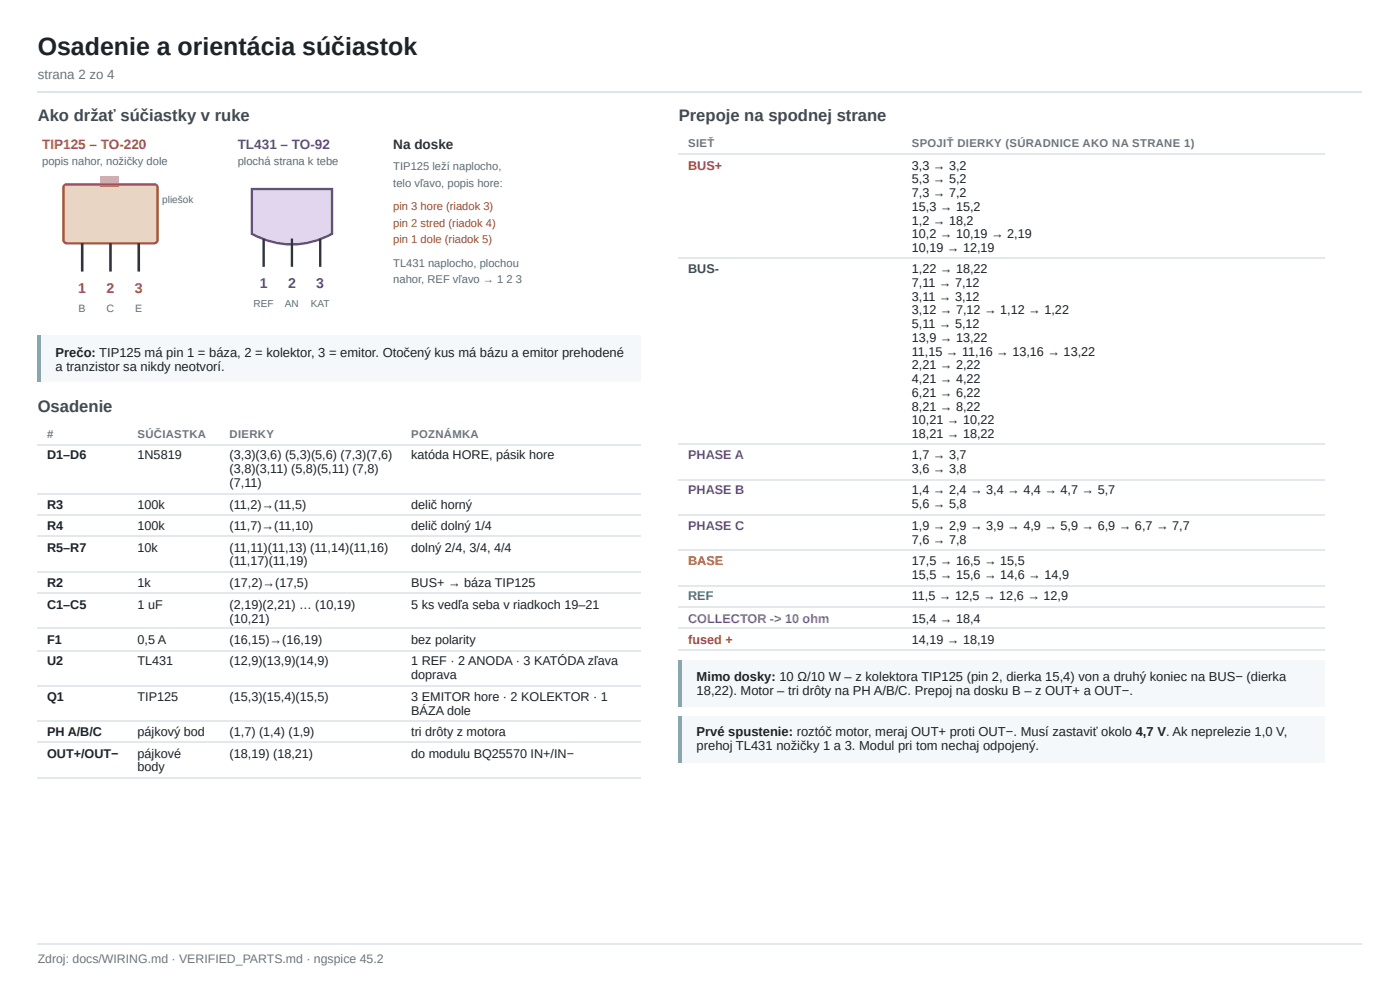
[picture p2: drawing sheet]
<svg xmlns="http://www.w3.org/2000/svg" width="297mm" height="210mm" viewBox="0 0 297 210" stroke-linecap="round" stroke-linejoin="round" font-family="sans-serif">
<defs><g id="words">
<text font-size="5.3" fill="#1d2329" x="8" y="11.6">Osadenie a orientácia súčiastok</text>
<g font-size="3.5" fill="#3f4a54">
<text x="8" y="25.7">Ako držať súčiastky v ruke</text>
<text x="144" y="25.7">Prepoje na spodnej strane</text>
<text x="8" y="87.3">Osadenie</text>
</g>
<g font-size="3" fill="#a35a1f">
<text x="16.6" y="62.1">1</text>
<text x="22.6" y="62.1">2</text>
<text x="28.6" y="62.1">3</text>
</g>
<g font-size="3" fill="#6b3f8f">
<text x="55.1" y="61.1">1</text>
<text x="61.1" y="61.1">2</text>
<text x="67.1" y="61.1">3</text>
</g>
<text font-size="2.9" fill="#a35a1f" x="8.9" y="31.6">TIP125 – TO-220</text>
<text font-size="2.9" fill="#6b3f8f" x="50.4" y="31.6">TL431 – TO-92</text>
<text font-size="2.9" fill="#333" x="83.4" y="31.6">Na doske</text>
<text font-size="2.8" fill="#6b7480" x="8" y="16.7">strana 2 zo 4</text>
<g font-size="2.8" fill="#1d2329">
<text x="11.8" y="75.7">Prečo: TIP125 má pin 1 = báza, 2 = kolektor, 3 = emitor. Otočený kus má bázu a emitor prehodené</text>
<text x="11.8" y="78.6">a tranzistor sa nikdy neotvorí.</text>
<text x="147.8" y="144.5">Mimo dosky: 10 Ω/10 W – z kolektora TIP125 (pin 2, dierka 15,4) von a druhý koniec na BUS− (dierka</text>
<text x="147.8" y="147.4">18,22). Motor – tri drôty na PH A/B/C. Prepoj na dosku B – z OUT+ a OUT−.</text>
<text x="147.8" y="156.1">Prvé spustenie: roztóč motor, meraj OUT+ proti OUT−. Musí zastaviť okolo 4,7 V. Ak neprelezie 1,0 V,</text>
<text x="147.8" y="159">prehoj TL431 nožičky 1 a 3. Modul pri tom nechaj odpojený.</text>
</g>
<g font-size="2.7" fill="#c0392b">
<text x="146" y="36">BUS+</text>
<text x="146" y="136.5">fused +</text>
</g>
<g font-size="2.7" fill="#1d2329">
<text x="193.4" y="36">3,3 → 3,2</text>
<text x="193.4" y="38.9">5,3 → 5,2</text>
<text x="193.4" y="41.8">7,3 → 7,2</text>
<text x="193.4" y="44.7">15,3 → 15,2</text>
<text x="193.4" y="47.6">1,2 → 18,2</text>
<text x="193.4" y="50.5">10,2 → 10,19 → 2,19</text>
<text x="193.4" y="53.4">10,19 → 12,19</text>
<text x="193.4" y="57.9">1,22 → 18,22</text>
<text x="193.4" y="60.9">7,11 → 7,12</text>
<text x="193.4" y="63.8">3,11 → 3,12</text>
<text x="193.4" y="66.7">3,12 → 7,12 → 1,12 → 1,22</text>
<text x="193.4" y="69.6">5,11 → 5,12</text>
<text x="193.4" y="72.5">13,9 → 13,22</text>
<text x="193.4" y="75.4">11,15 → 11,16 → 13,16 → 13,22</text>
<text x="193.4" y="78.3">2,21 → 2,22</text>
<text x="193.4" y="81.2">4,21 → 4,22</text>
<text x="193.4" y="84.1">6,21 → 6,22</text>
<text x="193.4" y="87">8,21 → 8,22</text>
<text x="193.4" y="90">10,21 → 10,22</text>
<text x="193.4" y="92.9">18,21 → 18,22</text>
<text x="10" y="97.4">D1–D6</text>
<text x="29.2" y="97.4">1N5819</text>
<text x="48.7" y="97.4">(3,3)(3,6) (5,3)(5,6) (7,3)(7,6)</text>
<text x="48.7" y="100.3">(3,8)(3,11) (5,8)(5,11) (7,8)</text>
<text x="87.2" y="97.4">katóda HORE, pásik hore</text>
<text x="193.4" y="97.4">1,7 → 3,7</text>
<text x="193.4" y="100.3">3,6 → 3,8</text>
<text x="10" y="108">R3</text>
<text x="29.2" y="108">100k</text>
<text x="48.7" y="103.2">(7,11)</text>
<text x="48.7" y="108">(11,2)→(11,5)</text>
<text x="87.2" y="108">delič horný</text>
<text x="193.4" y="104.8">1,4 → 2,4 → 3,4 → 4,4 → 4,7 → 5,7</text>
<text x="193.4" y="107.7">5,6 → 5,8</text>
<text x="10" y="112.4">R4</text>
<text x="29.2" y="112.4">100k</text>
<text x="48.7" y="112.4">(11,7)→(11,10)</text>
<text x="87.2" y="112.4">delič dolný 1/4</text>
<text x="193.4" y="112.4">1,9 → 2,9 → 3,9 → 4,9 → 5,9 → 6,9 → 6,7 → 7,7</text>
<text x="10" y="116.9">R5–R7</text>
<text x="29.2" y="116.9">10k</text>
<text x="48.7" y="116.9">(11,11)(11,13) (11,14)(11,16)</text>
<text x="48.7" y="119.9">(11,17)(11,19)</text>
<text x="87.2" y="116.9">dolný 2/4, 3/4, 4/4</text>
<text x="193.4" y="115.4">7,6 → 7,8</text>
<text x="193.4" y="119.9">17,5 → 16,5 → 15,5</text>
<text x="10" y="124.4">R2</text>
<text x="29.2" y="124.4">1k</text>
<text x="48.7" y="124.4">(17,2)→(17,5)</text>
<text x="87.2" y="124.4">BUS+ → báza TIP125</text>
<text x="193.4" y="122.8">15,5 → 15,6 → 14,6 → 14,9</text>
<text x="10" y="129.1">C1–C5</text>
<text x="29.2" y="129.1">1 uF</text>
<text x="48.7" y="129.1">(2,19)(2,21) … (10,19)</text>
<text x="87.2" y="129.1">5 ks vedľa seba v riadkoch 19–21</text>
<text x="193.4" y="127.3">11,5 → 12,5 → 12,6 → 12,9</text>
<text x="10" y="136.5">F1</text>
<text x="29.2" y="136.5">0,5 A</text>
<text x="48.7" y="132">(10,21)</text>
<text x="48.7" y="136.5">(16,15)→(16,19)</text>
<text x="87.2" y="136.5">bez polarity</text>
<text x="193.4" y="132">15,4 → 18,4</text>
<text x="193.4" y="136.5">14,19 → 18,19</text>
<text x="10" y="141">U2</text>
<text x="29.2" y="141">TL431</text>
<text x="48.7" y="141">(12,9)(13,9)(14,9)</text>
<text x="87.2" y="141">1 REF · 2 ANODA · 3 KATÓDA zľava</text>
<text x="87.2" y="143.9">doprava</text>
<text x="10" y="148.7">Q1</text>
<text x="29.2" y="148.7">TIP125</text>
<text x="48.7" y="148.7">(15,3)(15,4)(15,5)</text>
<text x="87.2" y="148.7">3 EMITOR hore · 2 KOLEKTOR · 1</text>
<text x="87.2" y="151.6">BÁZA dole</text>
<text x="10" y="156.1">PH A/B/C</text>
<text x="10" y="160.6">OUT+/OUT−</text>
<text x="29.2" y="156.1">pájkový bod</text>
<text x="29.2" y="160.6">pájkové</text>
<text x="48.7" y="156.1">(1,7) (1,4) (1,9)</text>
<text x="48.7" y="160.6">(18,19) (18,21)</text>
<text x="87.2" y="156.1">tri drôty z motora</text>
<text x="87.2" y="160.6">do modulu BQ25570 IN+/IN−</text>
<text x="29.2" y="163.5">body</text>
</g>
<text font-size="2.7" fill="#1f4e79" x="146" y="57.9">BUS-</text>
<g font-size="2.7" fill="#7d3c98">
<text x="146" y="97.4">PHASE A</text>
<text x="146" y="104.8">PHASE B</text>
<text x="146" y="112.4">PHASE C</text>
</g>
<text font-size="2.7" fill="#d35400" x="146" y="119.9">BASE</text>
<text font-size="2.7" fill="#16a085" x="146" y="127.3">REF</text>
<text font-size="2.7" fill="#8e44ad" x="146" y="132">COLLECTOR -&gt; 10 ohm</text>
<text font-size="2.6" fill="#6b7480" x="8" y="204.3">Zdroj: docs/WIRING.md · VERIFIED_PARTS.md · ngspice 45.2</text>
<g font-size="2.4" fill="#546e7a">
<text x="8.9" y="35.1">popis nahor, nožičky dole</text>
<text x="50.4" y="35.1">plochá strana k tebe</text>
<text x="83.4" y="36.1">TIP125 leží naplocho,</text>
<text x="83.4" y="39.6">telo vľavo, popis hore:</text>
<text x="83.4" y="56.6">TL431 naplocho, plochou</text>
<text x="83.4" y="60.1">nahor, REF vľavo → 1</text>
<text x="107.5" y="60.1">2</text>
<text x="109.4" y="60.1">3</text>
</g>
<g font-size="2.4" fill="#6b7480">
<text x="146" y="31.2">SIEŤ</text>
<text x="193.4" y="31.2">SPOJIŤ DIERKY (SÚRADNICE AKO NA STRANE 1)</text>
<text x="10" y="92.9">#</text>
<text x="29.2" y="92.9">SÚČIASTKA</text>
<text x="48.7" y="92.9">DIERKY</text>
<text x="87.2" y="92.9">POZNÁMKA</text>
</g>
<g font-size="2.4" fill="#a35a1f">
<text x="83.4" y="44.6">pin 3 hore (riadok 3)</text>
<text x="83.4" y="48.1">pin 2 stred (riadok 4)</text>
<text x="83.4" y="51.6">pin 1 dole (riadok 5)</text>
</g>
<g font-size="2.2" fill="#546e7a">
<text x="16.7" y="66.1">B</text>
<text x="22.6" y="66.1">C</text>
<text x="28.7" y="66.1">E</text>
</g>
<g font-size="2.1" fill="#546e7a">
<text x="34.4" y="43.1">pliešok</text>
<text x="53.8" y="65.1">REF</text>
<text x="60.5" y="65.1">AN</text>
<text x="65.9" y="65.1">KAT</text>
</g>
</g></defs>
<path d="M7.9 19.4h281" fill="none" stroke="#dde4ea" stroke-width=".26"/>
<path d="M7.9 71.2h128.1v9.8h-128.1z" fill="#f5f8fa"/>
<path d="M7.9 71.2h.8v9.8h-.8z" fill="#90a4ae"/>
<path d="M7.9 94.3h128.1M7.9 104.6h128.1M7.9 109.1h128.1M7.9 113.6h128.1M7.9 121.3h128.1M7.9 125.8h128.1M7.9 133.2h128.1M7.9 138h128.1M7.9 145.4h128.1M7.9 152.8h128.1M7.9 157.3h128.1M7.9 165h128.1" fill="none" stroke="#e3e8ec" stroke-width=".26"/>
<path d="M7.9 28.6h118v39.9h-118z" fill="#fff"/>
<path d="M13.7 39.3l.5-.2h18.5a.75 .75 0 0 1 .7 .7v11a.75 .75 0 0 1-.7 .8h-18.5a.75 .75 0 0 1-.8-.8v-11z" fill="#e8d5c4"/>
<path d="M13.7 39.3l.5-.2h18.5a.75 .75 0 0 1 .7 .7v11a.75 .75 0 0 1-.7 .8h-18.5a.75 .75 0 0 1-.8-.8v-11z" fill="none" stroke="#a35a1f" stroke-width=".5"/>
<path d="M21.2 37.3h4v2.3h-4z" fill="#a35a1f"/>
<path d="M17.4 51.6v6M23.4 51.6v6M29.4 51.6v6" fill="none" stroke="#333" stroke-width=".55"/>
<path d="M53.4 40.1h17v9.5a17.2 17.2 0 0 1-17 0z" fill="#e2d5ee"/>
<path d="M53.4 40.1h17v9.5a17.2 17.2 0 0 1-17 0z" fill="none" stroke="#6b3f8f" stroke-width=".5"/>
<path d="M55.9 50.6v6M61.9 50.6v6M67.9 50.6v6" fill="none" stroke="#333" stroke-width=".5"/>
<path d="M143.9 32.7h137.1M143.9 54.6h137.1M143.9 94.1h137.1M143.9 101.7h137.1M143.9 109.1h137.1M143.9 116.5h137.1M143.9 124.2h137.1M143.9 128.7h137.1M143.9 133.2h137.1M143.9 137.7h137.1" fill="none" stroke="#e3e8ec" stroke-width=".26"/>
<path d="M143.9 140h137.1v9.8h-137.1z" fill="#f5f8fa"/>
<path d="M143.9 140h.8v9.8h-.8z" fill="#90a4ae"/>
<path d="M143.9 151.9h137.1v9.8h-137.1z" fill="#f5f8fa"/>
<path d="M143.9 151.9h.8v9.8h-.8z" fill="#90a4ae"/>
<path d="M7.9 200.2h281" fill="none" stroke="#e3e8ec" stroke-width=".26"/>
<use href="#words"/>
</svg>
